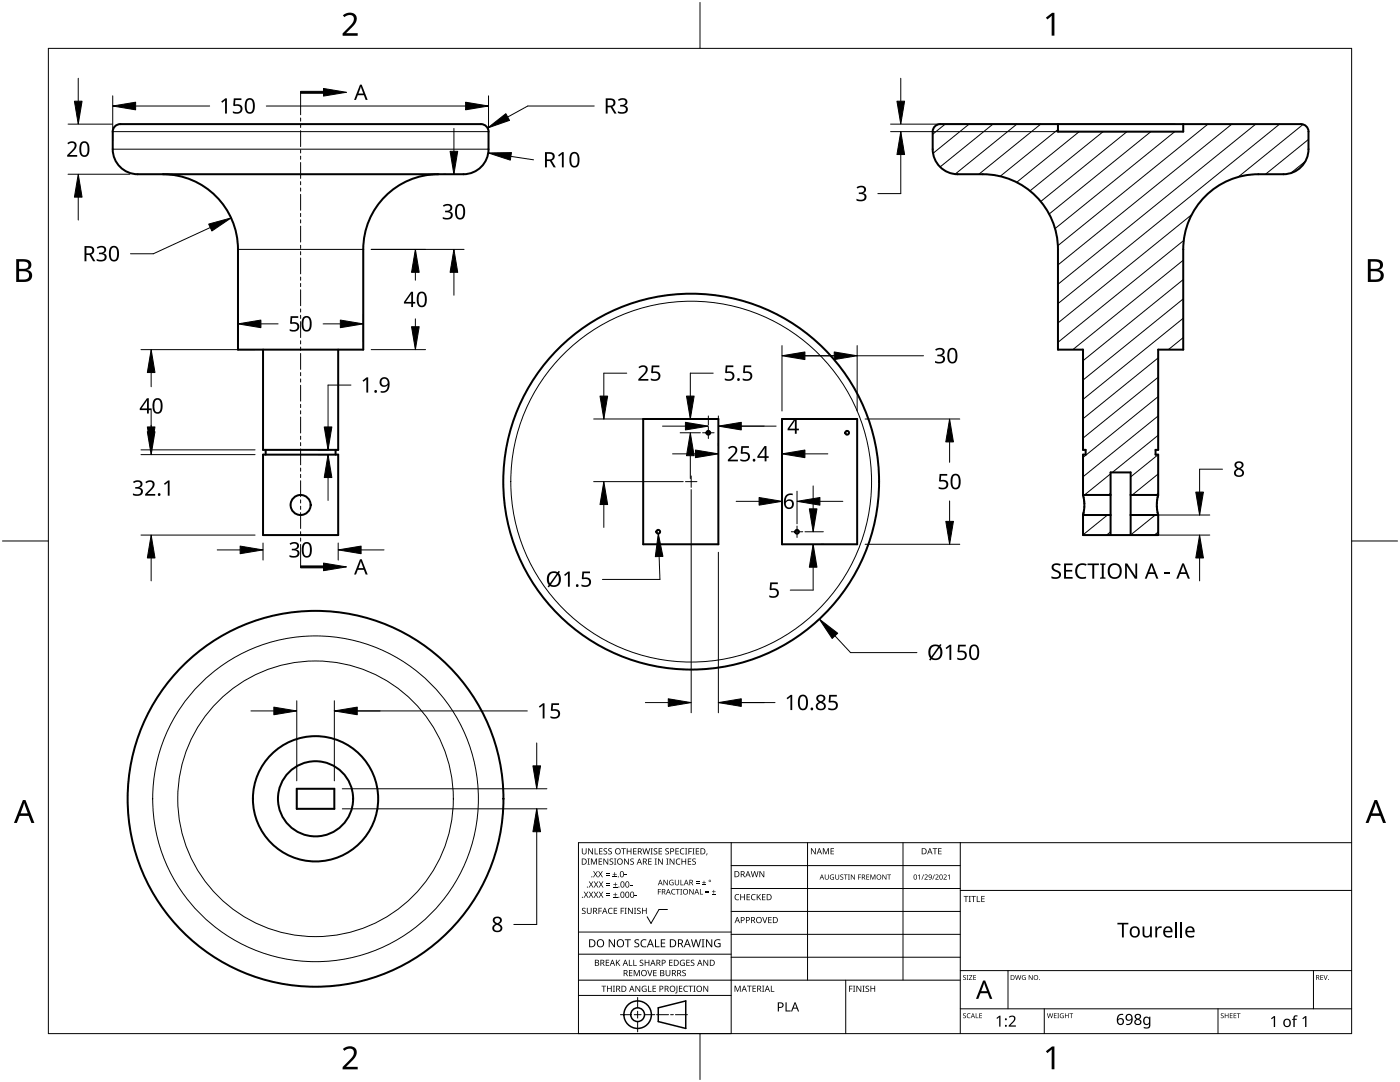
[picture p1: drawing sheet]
<svg xmlns="http://www.w3.org/2000/svg" width="279mm" height="216mm" viewBox="0 0 279 216" stroke-linecap="round" stroke-linejoin="round" font-family="sans-serif">
<g fill="none" stroke="#000" stroke-width=".4">
<path d="M23.1 25.1a7.4 7.4 0 0 1 3.5-.3h66.8a7.4 7.4 0 0 1 3.5 .3l.5 .7a14.6 14.6 0 0 1-.2 5.7 5.4 5.4 0 0 1-5.9 3.3h-61.1a14.7 14.7 0 0 1-4.5-.3 5 5 0 0 1-3.2-4.7v-3.5l.1-.5zM32.5 34.8a15 15 0 0 1 15 15v20h25v-20a15 15 0 0 1 15-15M211.1 24.8v1.5h25v-1.5M52.5 69.8v20h15v-20M52.5 90.7h15v16.1h-15zM53 89.8v.9M67 89.8v.9M128.4 83.6h15v25h-15zM156.1 83.6h15v25h-15zM216.1 98.8h.1M216.1 98.8v-8.1h.6v-.9h-.6v-20h-5v-20a15 15 0 0 0-15-15h-5a5 5 0 0 1-5-5v-3.5a1.5 1.5 0 0 1 1.5-1.5h72a1.5 1.5 0 0 1 1.5 1.5v3.5a5 5 0 0 1-5 5 25.2 25.2 0 0 0-9.4 .6 15 15 0 0 0-10.6 14.4v20h-5v20h-.5v.9h.5v8.1M216.1 98.8h5.5"/>
<path d="M216.1 98.8l.1 .1a7.5 7.5 0 0 1-.1 3.9M225.6 98.8h5.5M231.1 98.8l-.1 .6a7.4 7.4 0 0 0 .1 3.4M231.1 98.8h.1M216.1 102.8v4h15v-4M216.1 102.8h5.5M216.1 102.8h.1M221.6 106.8v-12.5h4v12.5M225.6 102.8h5.5M231.1 102.8h.1M59.2 157.4h7.5v4h-7.5z"/>
<circle cx="137.9" cy="96.1" r="37.5"/>
<circle cx="141.4" cy="86.4" r=".38"/>
<circle cx="169.1" cy="86.4" r=".38"/>
<circle cx="60" cy="100.8" r="2"/>
<circle cx="131.4" cy="106.1" r=".38"/>
<circle cx="159.1" cy="106.1" r=".38"/>
<circle cx="63" cy="159.4" r="37.5"/>
<circle cx="63" cy="159.4" r="7.5"/>
<circle cx="63" cy="159.4" r="12.5"/>
</g>
<g fill="none" stroke="#000" stroke-width=".2">
<path d="M22.5 29.8h75M22.5 26.3h75M47.5 49.8h25"/>
<circle cx="137.9" cy="96.1" r="36"/>
<circle cx="63" cy="159.4" r="27.5"/>
<circle cx="63" cy="159.4" r="32.5"/>
</g>
<g fill="none" stroke="#000" stroke-width=".2">
<path d="M188.6 24.8l-2.5 2M193.4 24.8l-7.2 5.8M198.2 24.8l-10.6 8.5M202.9 24.8l-12.3 9.9M207.7 24.8l-12.3 10M211.1 25.8l-11.5 9.4M215.4 26.3l-12.5 10.1M220.2 26.3l-14.6 11.8M224.9 26.3l-17.2 13.9M229.7 26.3l-20.3 16.4M234.5 26.3l-23.9 19.3M236.3 24.8l-.2 .1"/>
<path d="M241.1 24.8l-30 24.2M245.8 24.8l-34.7 28.1M250.6 24.8l-39.5 31.9M255.4 24.8l-44.3 35.8M260.1 24.8l-13 10.5M260.5 32.2l-2.9 2.3M261.1 27.8l-8.5 7M236.1 51.9l-22 17.9M236.1 55.8l-20 16.2M236.1 59.6l-20 16.2M236.2 48l-25.1 20.3M237.8 42.8l-26.7 21.6"/>
<path d="M231.1 71.4l-15 12.2M231.1 75.3l-15 12.1M231.1 79.1l-15 12.2M236.1 63.5l-20 16.2M236.1 67.4l-2.9 2.4M221.6 98.4l-.4 .4M221.6 94.5l-5.2 4.3M231.1 90.7l-5.5 4.5M231.1 98.4l-.4 .4M231.1 83l-15 12.1M231.1 86.9l-9.1 7.4M231.1 94.6l-5.1 4.2"/>
<path d="M216.3 102.8l-.2 .1M221 102.8l-4.9 3.9M221.6 106.1l-.7 .7M225.8 102.8l-.2 .1M230.6 102.8l-5 3.9M231.1 106.2l-.7 .6"/>
</g>
<path d="M9.7 9.7h260v196.5h-260z" fill="none" stroke="#000" stroke-width=".2"/>
<path d="M139.7 .5v9.2M.5 108h9.2M269.7 108h9.2M139.7 206.2v9.2" fill="none" stroke="#000" stroke-width=".2"/>
<g fill="#000">
<path d="M68.4 3.1a1.64 1.64 0 0 1 2.8 .4 2.52 2.52 0 0 1-1.2 2.2l-.9 .9h2.3v.5h-3v-.4l1.2-1.2a1.95 1.95 0 0 0 .9-2.2 1.23 1.23 0 0 0-1.8 .1zM208.7 3.5l1.3-.9h.4v4.5h-.5v-4l-.9 .8zM68.4 209.3a1.64 1.64 0 0 1 2.8 .4 2.52 2.52 0 0 1-1.2 2.2l-.9 1h2.3v.5h-3v-.5l1.2-1.2a1.95 1.95 0 0 0 .9-2.1 1.23 1.23 0 0 0-1.8 .1zM208.7 209.8l1.3-1h.4v4.6h-.5v-4l-.9 .7z"/>
<path d="M3.2 51.7h1.3a1.28 1.28 0 0 1 1.7 1.3 1.04 1.04 0 0 1-.8 .9 1.23 1.23 0 0 1 1 1.5 1.23 1.23 0 0 1-1.6 .9h-1.6zM3.8 54.1v1.7h.9a.86 .86 0 0 0 1.1-.9 .86 .86 0 0 0-1.1-.8zM3.8 52.2v1.4h.8a.78 .78 0 0 0 1.1-.7 .78 .78 0 0 0-1.1-.7z"/>
<path d="M273 51.7h1.3a1.28 1.28 0 0 1 1.7 1.3 1.04 1.04 0 0 1-.9 .9 1.23 1.23 0 0 1 1 1.5 1.23 1.23 0 0 1-1.5 .9h-1.6zM273.6 54.1v1.7h.9a.86 .86 0 0 0 1.1-.9 .86 .86 0 0 0-1.2-.8zM273.6 52.2v1.4h.8a.78 .78 0 0 0 1-.7 .78 .78 0 0 0-1.1-.7z"/>
<path d="M4.6 159.6h.5l1.8 4.6h-.6l-.6-1.4h-1.8l-.5 1.4h-.6zM4.8 160.2l-.7 2.1h1.4z"/>
<path d="M274.3 159.6h.5l1.8 4.6h-.6l-.5-1.4h-1.8l-.6 1.4h-.6zM274.6 160.2l-.7 2.1h1.4z"/>
</g>
<g fill="none" stroke="#000" stroke-width=".2">
<path d="M145.9 168.1v38.1h-30.5v-38.1h154.3M145.9 172.7h45.7M145.9 177.3h45.7M161.2 168.1v27.5M180.2 168.1v27.5M191.6 168.1v38.1M191.6 177.7h78.1M115.4 198.6h30.5M115.4 195.6h76.2M115.4 190.4h30.5M115.4 186h30.5M127.3 199v2.1"/>
<path d="M133.2 181.5h-1.7l-1.6 2.8-.7-1.4M145.9 181.9h45.7M145.9 186.4h45.7M145.9 191h45.7M168.8 195.6v10.6M191.6 193.7h78.1M201.2 193.7v7.6M262.1 193.7v7.6M123.8 202.5h2.1M126.6 202.5h1.3M127.3 201.8v1.4M127.3 203.8v2.1"/>
<path d="M128.6 202.5h2.1M131 202.5h2.4M133.8 202.5h.6M134.8 202.5h2.4M191.6 201.3h78.1M208.4 201.3v4.9M243.1 201.3v4.9"/>
</g>
<g fill="#000">
<path d="M116.1 169.3h.2v.8a.32 .32 0 0 0 .3 .3 .32 .32 0 0 0 .3-.3v-.8h.2v.8a.47 .47 0 0 1-.5 .4 .47 .47 0 0 1-.5-.5zM116.5 177.9h.2l.3 .5 .3-.5h.1l-.4 .6 .4 .6h-.1l-.3-.5-.4 .5h-.1l.4-.6zM117.3 171.3h.4l-.1 .1v1l.1 .1h-.4l.1-.1v-1zM117.4 169.3h.2l.6 1v-1h.1v1.2h-.1l-.7-1v1h-.1zM117.5 177.9h.2l.3 .5 .3-.5h.1l-.4 .6 .4 .6h-.1l-.4-.5-.3 .5h-.1l.4-.6zM117.5 175.9h.2l.3 .5 .3-.5h.1l-.4 .6 .5 .6h-.2l-.3-.5-.4 .5h-.1l.4-.6zM117.9 171.3h.3l.3 1 .4-1h.2v1.2h-.1v-1l-.4 1h-.1l-.4-1v1h-.2zM118.7 169.3h.1v1h.6v.2h-.7zM118.4 173.8h.1l.3 .5 .3-.5h.2l-.4 .6 .4 .7h-.1l-.4-.6-.3 .6h-.1l.4-.7zM118.5 177.9h.2l.2 .5 .3-.5h.2l-.4 .6 .4 .6h-.1l-.4-.5-.3 .5h-.1l.4-.6zM118.5 175.9h.2l.3 .5 .3-.5h.1l-.4 .6 .4 .6h-.1l-.3-.5-.4 .5h-.1l.4-.6zM119.5 171.3h.7v.1h-.6v.4h.5v.2h-.5v.4h.6v.1h-.7z"/>
<path d="M119.6 169.3h.6v.1h-.5v.4h.5v.1h-.5v.4h.5v.2h-.6zM119.4 173.8h.1l.3 .5 .3-.5h.2l-.4 .6 .4 .7h-.1l-.4-.6-.3 .6h-.2l.5-.7zM119.5 177.9h.1l.3 .5 .3-.5h.2l-.4 .6 .4 .6h-.1l-.4-.5-.3 .5h-.1l.4-.6zM119.5 175.9h.2l.3 .5 .3-.5h.1l-.4 .6 .4 .6h-.1l-.4-.5-.3 .5h-.1l.4-.6zM120.9 174.6h.8v.1h-.8zM120.9 174.2h.8v.1h-.8zM121 178.7h.8v.1h-.8zM121 178.3h.8v.1h-.8zM121 176.6h.8v.1h-.8zM121 176.3h.8v.1h-.8zM120.5 169.4l.4-.1h.3l-.1 .1a.25 .25 0 0 0-.4-.1 .25 .25 0 0 0 0 .4 .4 .4 0 0 1 .5 .3 .4 .4 0 0 1-.3 .5 .4 .4 0 0 1-.5-.2h.2a.27 .27 0 0 0 .4-.1 .27 .27 0 0 0-.3-.3l-.2-.2zM120.4 171.3h.2l.6 1v-1h.2v1.2h-.2l-.6-1v1h-.2z"/>
<path d="M121.4 169.4l.5-.1h.2v.1a.25 .25 0 0 0-.4-.1 .25 .25 0 0 0 0 .4 .4 .4 0 0 1 .4 .3 .4 .4 0 0 1-.2 .5 .4 .4 0 0 1-.5-.2h.1a.27 .27 0 0 0 .5-.1 .27 .27 0 0 0-.4-.3l-.2-.2zM122.3 174.9h.8v.2h-.8zM122.4 179h.8v.1h-.8zM122.4 177h.8v.1h-.8zM121.7 171.4l.4-.1 .3 .1-.1 .1a.25 .25 0 0 0-.4-.1 .25 .25 0 0 0 0 .4 .4 .4 0 0 1 .5 .3 .4 .4 0 0 1-.3 .5 .4 .4 0 0 1-.5-.3l.2 .1a.27 .27 0 0 0 .4-.2 .27 .27 0 0 0-.3-.3l-.2-.2zM122.6 174h.1v.4h.4v.1h-.4v.4h-.1v-.4h-.3v-.1h.3zM122.7 178.1h.1v.4h.4v.1h-.4v.3h-.1v-.3h-.3v-.1h.3zM122.7 176.1h.2v.3h.3v.2h-.3v.3h-.2v-.3h-.3v-.2h.3zM122.5 171.3h.5l-.2 .1v1l.2 .1h-.5l.2-.1v-1zM124 169.3h.9v.1h-.4v1.1h-.1v-1.1h-.4zM124.7 174.5h.4v.2h-.4zM124.6 171.3h.1l.7 1v-1h.1v1.2h-.2l-.6-1v1h-.1z"/>
<path d="M125.7 176.6h.5v.1h-.5zM125.1 169.3h.1v.5h.7v-.5h.1v1.2h-.1v-.6h-.7v.6h-.1zM125.8 171.4l.5-.1 .2 .1v.1a.25 .25 0 0 0-.4-.1 .25 .25 0 0 0 0 .4 .4 .4 0 0 1 .4 .3 .4 .4 0 0 1-.2 .5 .4 .4 0 0 1-.5-.3l.1 .1a.27 .27 0 0 0 .5-.2 .27 .27 0 0 0-.4-.3l-.2-.2zM126.7 178.6h.4v.2h-.4zM126.4 169.3h.6v.1h-.5v.4h.5v.1h-.5v.4h.5v.2h-.6zM128.2 169.3h.2l.2 1 .3-1h.2l.2 1 .3-1h.1l-.3 1.2h-.1l-.3-1.1-.3 1.1h-.2zM129.4 171.3h.6v.1h-.5v.4h.5v.2h-.5v.4h.5v.1h-.6zM129.8 169.3h.5l-.2 .1v1l.2 .1h-.5l.2-.1v-1zM130.7 171.3h.4l-.1 .1v1l.1 .1h-.4l.1-.1v-1zM130.5 169.4l.4-.1h.3l-.1 .1a.25 .25 0 0 0-.4-.1 .25 .25 0 0 0 0 .4 .4 .4 0 0 1 .5 .3 .4 .4 0 0 1-.3 .5 .4 .4 0 0 1-.5-.2h.2a.27 .27 0 0 0 .4-.1 .27 .27 0 0 0-.3-.3l-.2-.2zM131.3 177.4h.6v.1h-.5v.4h.5v.1h-.5v.5h-.1zM131.4 169.3h.7v.1h-.5v.4h.5v.1h-.5v.4h.5v.2h-.7z"/>
<path d="M131.3 171.3h.2l.7 1-.1-1h.2v1.2h-.2l-.6-1v1h-.2zM132.4 175.6h.2l.6 .9v-.9h.1v1h-.2l-.6-.9v.9h-.1zM133 171.3h.4l-.1 .1v1l.1 .1h-.4l.1-.1v-1zM132.8 169.4l.4-.1h.3l-.1 .1a.25 .25 0 0 0-.3-.1 .25 .25 0 0 0 0 .4 .4 .4 0 0 1 .4 .3 .4 .4 0 0 1-.3 .5 .4 .4 0 0 1-.4-.2h.1a.27 .27 0 0 0 .5-.1 .27 .27 0 0 0-.4-.3l-.2-.2zM133.7 175.7l.5-.2 .2 .1v.1a.45 .45 0 0 0-.7 .4 .45 .45 0 0 0 .6 .4v-.3h-.2v-.1h.3v.5a.6 .6 0 0 1-.8-.1 .6 .6 0 0 1 .1-.8zM134.1 177.5l.4-.1h.3l-.1 .2a.44 .44 0 0 0-.6 .4 .44 .44 0 0 0 .6 .3 .52 .52 0 0 1-.7 0 .52 .52 0 0 1 .1-.8zM133.6 171.3h.2l.7 1v-1h.1v1.2h-.2l-.6-1v1h-.2zM134.9 177.4h.8v.1h-.4v1h-.1v-1h-.3zM135 171.5l.5-.2 .3 .1-.1 .1a.49 .49 0 0 0-.7 .4 .49 .49 0 0 0 .7 .5 .52 .52 0 0 1-.6 0 .52 .52 0 0 1-.2-.6zM134.8 169.3h.7v.1h-.6v.4h.5v.1h-.5v.4h.6v.2h-.7zM134.7 175.6h.1v.7a.28 .28 0 0 0 .3 .2 .28 .28 0 0 0 .3-.2v-.7h.1v.7a.42 .42 0 0 1-.4 .4 .42 .42 0 0 1-.4-.4zM135.8 175.6h.1v.9h.5v.1h-.6z"/>
<path d="M135.8 177.4h.3l-.1 .1v.9l.1 .1h-.3l.1-.1v-.9zM135.8 169.4l.5-.2 .3 .1-.1 .1a.49 .49 0 0 0-.7 .5 .49 .49 0 0 0 .8 .4 .52 .52 0 0 1-.7 .1 .52 .52 0 0 1-.2-.6zM136 171.3h.2v.5h.6v-.5h.1v1.2h-.1v-.5h-.6v.5h-.2zM136.7 169.3h.5l-.2 .1v1l.2 .1h-.5l.2-.1v-1zM137.4 169.3h.7v.1h-.6v.4h.5v.2h-.5v.5h-.1zM137.3 171.3h.6v.1h-.5v.4h.5v.2h-.5v.4h.5v.1h-.6zM137.6 177.4h.1l.6 .9v-.9h.1v1.1h-.1l-.6-.9v.9h-.1zM138.2 169.3h.4l-.1 .1v1l.1 .1h-.4l.1-.1v-1zM138.9 176.2h.7v.1h-.7zM138.9 175.9h.7v.1h-.7zM138.2 171.4l.4-.1 .3 .1-.1 .1a.25 .25 0 0 0-.4-.1 .25 .25 0 0 0 0 .4 .4 .4 0 0 1 .5 .3 .4 .4 0 0 1-.3 .5 .4 .4 0 0 1-.5-.3l.2 .1a.27 .27 0 0 0 .4-.2 .27 .27 0 0 0-.3-.3l-.2-.2zM138.9 169.3h.6v.1h-.5v.4h.5v.1h-.5v.4h.5v.2h-.6z"/>
<path d="M139.7 177.4h.1v1h.5v.1h-.6zM140.1 176.5h.8v.1h-.8zM140.4 175.7h.2v.3h.3v.2h-.3v.3h-.2v-.3h-.3v-.2h.3zM140.8 178h.7v.2h-.7zM140.8 177.7h.7v.1h-.7zM141 170.3h.2l-.3 .4zM142.1 178.4h.7v.1h-.7zM142.4 177.6h.1v.3h.3v.1h-.3v.3h-.1v-.3h-.3v-.1h.3zM146.8 178.6l.4-.2 .3 .1v.1a.49 .49 0 0 0-.7 .4 .49 .49 0 0 0 .7 .5 .52 .52 0 0 1-.7 0 .52 .52 0 0 1-.2-.6zM147.7 178.4h.2v.5h.6v-.5h.2v1.2h-.2v-.5h-.6v.5h-.2zM149 178.4h.7v.1h-.5v.4h.4v.2h-.4v.4h.5v.1h-.7zM150 178.6l.5-.2 .3 .1-.1 .1a.49 .49 0 0 0-.7 .4 .49 .49 0 0 0 .8 .5 .52 .52 0 0 1-.7 0 .52 .52 0 0 1-.2-.6z"/>
<path d="M149.8 173.8h.2l.2 1.1 .3-1.1h.2l.3 1.1 .2-1.1h.2l-.3 1.2h-.2l-.3-1-.3 1h-.1zM151 178.4h.2v.6l.5-.6h.2l-.5 .5 .5 .7h-.2l-.4-.6-.1 .6h-.2zM151.6 173.8h.1l.7 1v-1h.1v1.2h-.2l-.6-1v1h-.1zM152.1 178.4h.7v.1h-.6v.4h.5v.2h-.5v.4h.6v.1h-.7zM161.8 169.3h.2l.7 1v-1h.1v1.2h-.2l-.6-1v1h-.2zM164.2 169.3h.2l.4 .9 .4-.9h.2v1.2h-.1v-1.1l-.4 1.1h-.1l-.4-1.1v1.1h-.2zM164.6 174.5h.1v.7a.26 .26 0 0 0 .3 .2 .26 .26 0 0 0 .3-.2v-.7h.1v.7a.39 .39 0 0 1-.4 .3 .39 .39 0 0 1-.4-.3zM165.7 174.6l.5-.1h.2v.2a.42 .42 0 0 0-.7 .3 .42 .42 0 0 0 .6 .4v-.3h-.2v-.1h.4v.5a.56 .56 0 0 1-.8-.1 .56 .56 0 0 1 0-.8zM165.8 169.3h.6v.1h-.5v.4h.5v.1h-.5v.4h.5v.2h-.6zM166.7 174.5h.1v.7a.26 .26 0 0 0 .3 .2 .26 .26 0 0 0 .2-.2v-.7h.2v.7a.39 .39 0 0 1-.4 .3 .39 .39 0 0 1-.4-.3zM167.7 174.6l.4-.1h.2v.1a.24 .24 0 0 0-.4 0 .24 .24 0 0 0-.1 .3 .24 .24 0 0 0 .3 .1 .33 .33 0 0 1 .1 .5 .33 .33 0 0 1-.5 0v-.1a.26 .26 0 0 0 .4 0 .26 .26 0 0 0 .1-.3 .26 .26 0 0 0-.4-.1zM168.4 174.5h.8v.1h-.4v.9h-.1v-.9h-.3z"/>
<path d="M169.2 174.5h.4l-.1 .1v.8l.1 .1h-.4l.2-.1v-.8zM169.8 174.5h.2l.5 .8v-.8h.1v1h-.1l-.6-.8v.8h-.1zM171.3 174.5h.5v.1h-.4v.4h.4v.1h-.4v.4h-.1zM172.9 174.5h.6v.1h-.5v.3h.4v.1h-.4v.4h.5v.1h-.6zM173.7 174.5h.2l.3 .8 .3-.8h.2v1h-.1v-.9l-.5 .9-.3-.9v.9h-.1zM176.1 174.5h.1l.6 .8v-.8h.1v1h-.1l-.6-.8v.8h-.1zM177.1 174.5h.7v.1h-.3v.9h-.1v-.9h-.3zM183.2 174.7l.4-.2v1h-.1v-.9l-.2 .2zM184.3 174.5h.1l-.4 1h-.1zM184.5 174.6a.37 .37 0 0 1 .6 0 .37 .37 0 0 1-.2 .6l-.3 .2h.6v.1h-.7l.3-.4a.27 .27 0 0 0 .2-.3 .27 .27 0 0 0-.3-.2zM186.4 174.5h.2l-.4 1h-.1zM186.1 169.3h.9v.1h-.3v1.1h-.2v-1.1h-.4z"/>
<path d="M186.7 174.6a.37 .37 0 0 1 .6 0 .37 .37 0 0 1-.3 .6l-.2 .2h.5v.1h-.6l.2-.4a.27 .27 0 0 0 .3-.3 .27 .27 0 0 0-.4-.2zM187.2 169.3h.7v.1h-.5v.4h.5v.1h-.5v.4h.5v.2h-.7zM188.3 174.6a.37 .37 0 0 1 .6 0 .37 .37 0 0 1-.2 .6l-.3 .2h.6v.1h-.7l.3-.4a.27 .27 0 0 0 .2-.3 .27 .27 0 0 0-.3-.2zM189.2 174.7l.3-.2v1h-.1v-.9l-.2 .2zM192.3 178.8h.9v.1h-.3v1.1h-.2v-1.1h-.4zM193.3 178.8h.5l-.2 .1v1l.2 .1h-.5l.2-.1v-1zM193.8 178.8h1v.1h-.4v1.1h-.2v-1.1h-.4zM194.9 178.8h.2v1.1h.5v.1h-.7zM195.8 178.8h.7v.1h-.5v.4h.5v.1h-.5v.5h.5v.1h-.7zM116.2 181.3l.4-.2 .3 .1-.1 .1a.25 .25 0 0 0-.4-.1 .25 .25 0 0 0 0 .4 .4 .4 0 0 1 .5 .3 .4 .4 0 0 1-.3 .5 .4 .4 0 0 1-.5-.2h.2a.27 .27 0 0 0 .4-.1 .27 .27 0 0 0-.3-.3l-.2-.2zM117.1 181.1h.2v.8a.32 .32 0 0 0 .3 .3 .32 .32 0 0 0 .3-.3v-.8h.2v.8a.47 .47 0 0 1-.5 .5 .47 .47 0 0 1-.5-.5zM119.4 181.1h.7v.2h-.5v.4h.5v.1h-.5v.6h-.2z"/>
<path d="M120 196.7h1v.1h-.4v1.1h-.2v-1.1h-.4zM120.9 191.5h.7v.1h-.6v.4h.5v.2h-.5v.4h.6v.1h-.7zM121.5 181.3l.4-.2 .4 .1-.1 .1a.49 .49 0 0 0-.7 .5 .49 .49 0 0 0 .7 .4 .52 .52 0 0 1-.6 .1 .52 .52 0 0 1-.3-.6zM121.1 196.7h.2v.5h.6v-.5h.2v1.2h-.2v-.6h-.6v.6h-.2zM121.5 187.4h.2l.9 1.3v-1.3h.1v1.6h-.2l-.8-1.3v1.3h-.2zM122.3 196.7h.4l-.1 .1v1l.1 .1h-.4l.2-.1v-1zM122.5 181.1h.7v.2h-.6v.4h.5v.1h-.5v.4h.6v.2h-.7zM122.9 191.5h.2v.6l.5-.6h.2l-.5 .5 .5 .7h-.2l-.4-.6-.1 .6h-.2zM123.9 181.1h.6v.2h-.5v.4h.5v.1h-.5v.6h-.1zM124.7 181.1h.4l-.2 .2v.9l.2 .2h-.4l.1-.2v-.9zM124.7 187.4h1.2v.2h-.5v1.4h-.2v-1.4h-.5zM125.5 191.5h.2v1.1h.5v.1h-.7z"/>
<path d="M125.5 193.6h.7v.1h-.5v.4h.5v.1h-.5v.4h.5v.2h-.7zM125.3 181.1h.2l.7 1.1-.1-1.1h.2v1.3h-.2l-.6-1v1h-.2zM126.4 191.5h.1v1.1h.6v.1h-.7zM126.5 181.1h.5l-.2 .2v.9l.2 .2h-.5l.2-.2v-.9zM126.5 193.6h.2l.4 1 .4-1h.2v1.2h-.2v-1.1l-.4 1.1h-.1l-.4-1.1v1.1h-.1zM126.7 187.6l.3-.2 .6 .1-.2 .1a.33 .33 0 0 0-.6 .2 .33 .33 0 0 0 .4 .4 .47 .47 0 0 1 .4 .6 .47 .47 0 0 1-.7 .2h-.3v-.2h.2a.35 .35 0 0 0 .6-.2 .35 .35 0 0 0-.5-.4l-.3-.2zM126.8 196.7h.2l.6 1v-1h.2v1.2h-.2l-.7-1 .1 1h-.2zM127.2 181.3l.4-.2 .3 .1-.1 .1a.25 .25 0 0 0-.4-.1 .25 .25 0 0 0 0 .4 .4 .4 0 0 1 .5 .3 .4 .4 0 0 1-.3 .5 .4 .4 0 0 1-.5-.2h.2a.27 .27 0 0 0 .4-.1 .27 .27 0 0 0-.3-.3l-.2-.2zM127.7 191.6l.4-.1 .3 .1-.1 .1a.25 .25 0 0 0-.3-.1 .25 .25 0 0 0 0 .4 .4 .4 0 0 1 .4 .3 .4 .4 0 0 1-.3 .5 .4 .4 0 0 1-.4-.3l.1 .1a.27 .27 0 0 0 .5-.2 .27 .27 0 0 0-.4-.3l-.2-.2zM128 187.6l.6-.2 .4 .1-.1 .2a.63 .63 0 0 0-.9 .5 .63 .63 0 0 0 1 .6v.2a.83 .83 0 0 1-1.1-.3 .83 .83 0 0 1 .1-1.1zM128.2 196.8l.6-.1 .2 .1v.1a.5 .5 0 0 0-.8 .4 .5 .5 0 0 0 .7 .5v-.4h-.3v-.1h.4v.6a.66 .66 0 0 1-.8-.2 .66 .66 0 0 1 0-.9zM128.1 181.1h.2v.6h.6v-.6h.2v1.3h-.2v-.6h-.6v.6h-.2z"/>
<path d="M129.2 193.6h.1l.4 1 .3-1h.2l-.4 1.2h-.2zM129.3 196.7h.2v1.1h.5v.1h-.7zM128.7 191.5h.1v.5h.6v-.5h.2v1.2h-.2v-.5h-.6v.5h-.1zM130.7 187.4h.2v1.4h.7v.2h-.9zM130.2 196.7h.7v.1h-.5v.4h.5v.1h-.5v.5h.5v.1h-.7zM130.4 193.6h.6v.1h-.5v.4h.5v.1h-.5v.4h.5v.2h-.6zM131.9 187.4h.9v.2h-.7v.5h.6v.2h-.6v.5h.7v.2h-.9zM132.8 193.6h.2v.7a.32 .32 0 0 0 .3 .4 .32 .32 0 0 0 .3-.4v-.7h.2v.7a.47 .47 0 0 1-.5 .5 .47 .47 0 0 1-.5-.5zM133.5 191.5h.7v.1h-.5v.4h.5v.2h-.5v.4h.5v.1h-.7zM135 196.7h.2v1.3l-.1 .2h-.3l-.1-.1 .3-.2zM135.5 196.7h.7v.1h-.5v.4h.4v.1h-.4v.5h.5v.1h-.7zM135.8 191.7l.5-.2 .4 .1-.1 .1a.5 .5 0 0 0-.8 .4 .5 .5 0 0 0 .7 .5v-.4h-.2v-.1h.4v.6a.66 .66 0 0 1-.9-.1 .66 .66 0 0 1 0-.9z"/>
<path d="M136.2 193.7l.4-.2 .3 .1-.1 .1a.25 .25 0 0 0-.4-.1 .25 .25 0 0 0 0 .4 .4 .4 0 0 1 .5 .3 .4 .4 0 0 1-.3 .5 .4 .4 0 0 1-.5-.2h.2a.27 .27 0 0 0 .5-.1 .27 .27 0 0 0-.4-.3l-.2-.2zM136.5 196.8l.5-.1 .3 .1-.1 .1a.49 .49 0 0 0-.7 .4 .49 .49 0 0 0 .8 .4 .52 .52 0 0 1-.7 .1 .52 .52 0 0 1-.2-.6zM137 191.5h.6v.1h-.5v.4h.5v.2h-.5v.4h.5v.1h-.6zM137.4 196.7h.9v.1h-.4v1.1h-.1v-1.1h-.4zM137.9 191.6l.4-.1 .3 .1-.1 .1a.25 .25 0 0 0-.4-.1 .25 .25 0 0 0 0 .4 .4 .4 0 0 1 .5 .3 .4 .4 0 0 1-.3 .5 .4 .4 0 0 1-.5-.3l.2 .1a.27 .27 0 0 0 .4-.2 .27 .27 0 0 0-.3-.3l-.2-.2zM138.4 196.7h.4l-.1 .1v1l.1 .1h-.4l.1-.1v-1zM137.9 187.4h.2l.3 1.4 .4-1.4h.2l.4 1.4 .3-1.4h.2l-.4 1.6h-.2l-.4-1.3-.4 1.3h-.2zM140 187.4h.6l-.2 .2v1.3l.2 .1h-.6l.2-.1v-1.3zM140.4 196.7h.1l.7 1v-1h.1v1.2h-.1l-.7-1v1h-.1zM140.4 191.5h.2l.6 1v-1h.1v1.2h-.1l-.7-1v1h-.1zM140.9 187.4h.2l.9 1.3v-1.3h.1v1.6h-.2l-.8-1.3v1.3h-.2zM142.7 187.6l.7-.2 .4 .1-.1 .2a.65 .65 0 0 0-1 .5 .65 .65 0 0 0 .9 .6v-.4h-.3v-.2h.5v.7a.86 .86 0 0 1-1.1-.1 .86 .86 0 0 1 0-1.2z"/>
<path d="M146.6 196.7h.2l.4 1 .4-1h.2v1.2h-.1v-1.1l-.4 1.1h-.2l-.4-1.1v1.1h-.1zM149.1 196.7h.9v.1h-.4v1.1h-.1v-1.1h-.4zM150.2 196.7h.7v.1h-.6v.4h.5v.1h-.5v.5h.6v.1h-.7zM152.1 183h.2l.3 1 .4-1h.1l-.4 1.2h-.1zM152.1 196.7h.4l-.1 .1v1l.1 .1h-.4l.1-.1v-1zM153.8 196.7h.2v1.1h.5v.1h-.7zM153.3 183h.7v.1h-.5v.4h.5v.1h-.5v.5h.5v.1h-.7zM169.5 196.7h.6v.1h-.5v.5h.5v.1h-.5v.5h-.1zM170.2 196.7h.5l-.2 .1v1l.2 .1h-.5l.2-.1v-1zM170.9 196.7h.2l.6 1v-1h.2v1.2h-.2l-.6-1v1h-.2zM172.1 196.7h.5l-.2 .1v1l.2 .1h-.5l.2-.1v-1zM172.8 196.8l.4-.1h.2v.2a.25 .25 0 0 0-.4-.1 .25 .25 0 0 0 0 .4 .4 .4 0 0 1 .5 .3 .4 .4 0 0 1-.3 .4 .4 .4 0 0 1-.5-.2l.2 .1a.27 .27 0 0 0 .4-.2 .27 .27 0 0 0-.3-.3l-.3-.2z"/>
<path d="M173.7 196.7h.2v.5h.6v-.5h.2v1.2h-.2v-.6h-.6v.6h-.2zM192.2 194.7l.4-.1h.2l-.1 .1a.24 .24 0 0 0-.3 0 .24 .24 0 0 0-.1 .3 .24 .24 0 0 0 .4 .1 .31 .31 0 0 1 0 .4 .31 .31 0 0 1-.5-.1 .24 .24 0 0 0 .3 .1 .24 .24 0 0 0 .1-.3l-.4-.3zM192.9 194.6h.4l-.1 .1v.7l.1 .1h-.4l.1-.1v-.7zM193.4 194.6h.6l-.5 .8h.6v.1h-.7l.5-.8h-.5zM194.2 194.6h.6v.1h-.4v.3h.4v.1h-.4v.3h.4v.1h-.6zM202.6 194.6h.1l.2 .8 .2-.8h.2l.2 .8 .2-.8h.1l-.2 .9h-.2l-.2-.8-.2 .8h-.2zM204 194.7l.4-.1h.3l-.1 .1a.4 .4 0 0 0-.6 .4 .4 .4 0 0 0 .6 .3v-.3l-.2-.1h.3v.5a.53 .53 0 0 1-.7-.1 .53 .53 0 0 1 0-.7zM205.3 194.6h.1l.6 .8v-.8h.1v.9h-.2l-.5-.8v.8h-.1zM223 184.1h2.2v.4h-.9v2.6h-.4v-2.6h-.9zM228 184.9h.4v1.4a.59 .59 0 0 0 .7 .5 .59 .59 0 0 0 .4-.8v-1.1h.4v2.2h-.3l-.1-.3a.84 .84 0 0 1-.9 .3 .84 .84 0 0 1-.6-.8zM230.6 184.9h.3v.4l.4-.4 .5-.1v.4h-.5l-.3 .3-.1 1.6h-.3zM263.5 194.6h.6v.1h-.5v.3h.4v.1h-.4v.3h.5v.1h-.6z"/>
<path d="M264.1 194.6h.2l.2 .8 .3-.8h.2l-.4 .9h-.1zM156.8 200h.2v1.6h.8v.2h-1zM192.2 202.3l.4-.1h.2l-.1 .1a.24 .24 0 0 0-.3 0 .24 .24 0 0 0-.1 .3 .24 .24 0 0 0 .4 .1 .31 .31 0 0 1 0 .5 .31 .31 0 0 1-.5-.2 .24 .24 0 0 0 .3 .1 .24 .24 0 0 0 .1-.3l-.4-.2zM193.1 202.3l.3-.1h.3l-.1 .1a.39 .39 0 0 0-.5 .4 .39 .39 0 0 0 .5 .3 .46 .46 0 0 1-.6 0 .46 .46 0 0 1 .1-.7zM194.7 202.2h.1v.8h.5v.2h-.6zM195.4 202.2h.6v.1h-.4v.3h.4v.1h-.4v.4h.4v.1h-.6zM198.9 203.1l.5-.4h.3v2.2h-.3v-1.9l-.4 .3zM201.3 202.9a.76 .76 0 0 1 1.2 0 .76 .76 0 0 1-.3 1.1l-.6 .6h1.1v.3h-1.4v-.3l.8-.8a.52 .52 0 0 0 .2-.8 .52 .52 0 0 0-.8 .1zM209 202.2h.1l.2 .8 .2-.8h.1l.3 .8 .2-.8h.1l-.3 1h-.1l-.2-.9-.3 .9h-.1zM210.3 202.2h.6v.1h-.4v.3h.3v.1h-.3v.4h.4v.1h-.6zM211 202.2h.4l-.2 .1v.8l.2 .1h-.4l.1-.1v-.8zM211.6 202.3l.7-.1-.1 .1a.4 .4 0 0 0-.6 .4 .4 .4 0 0 0 .6 .3v-.2l-.2-.2h.3v.5a.53 .53 0 0 1-.7-.1 .53 .53 0 0 1 0-.7z"/>
<path d="M212.5 202.2h.2v.4h.5v-.4h.1v1h-.1v-.5h-.5v.5h-.2zM213.4 202.2h.8v.1h-.3v.9h-.2v-.9h-.3zM243.7 202.3l.3-.1h.2v.1a.24 .24 0 0 0-.3 0 .24 .24 0 0 0-.1 .3 .24 .24 0 0 0 .3 .1 .31 .31 0 0 1 0 .5 .31 .31 0 0 1-.5-.2 .24 .24 0 0 0 .4 .1 .24 .24 0 0 0 0-.3l-.3-.2zM244.4 202.2h.2v.4h.5v-.4h.1v1h-.1v-.5h-.5v.5h-.2zM245.4 202.2h.6v.1h-.4v.3h.4v.1h-.4v.4h.4v.1h-.6zM246.2 202.2h.5v.1h-.4v.3h.4v.1h-.4v.4h.4v.1h-.5zM246.8 202.2h.8v.1h-.3v.9h-.2v-.9h-.3zM253.7 203.2l.6-.5h.2v2.2h-.3v-1.9l-.4 .4zM258.2 202.7l.3-.1h.5l-.1 .3-.4-.1-.1 .2v.3h.4v.2h-.4v1.4h-.3v-1.4h-.3l.3-.2zM259.9 203.2l.6-.5h.2v2.2h-.2v-1.9l-.5 .4z"/>
<path d="M116.1 171.3h.4a.61 .61 0 0 1 .6 .6 .61 .61 0 0 1-.6 .6h-.4zM116.3 171.4v1h.1a.48 .48 0 0 0 .5-.5 .48 .48 0 0 0-.4-.5z"/>
<path d="M122.7 169.9a.61 .61 0 0 1 1.2 0 .61 .61 0 0 1-1.2 0zM122.9 169.9a.45 .45 0 0 0 .9 0 .45 .45 0 0 0-.9 0z"/>
<path d="M123.1 171.9a.61 .61 0 0 1 1.2 0 .61 .61 0 0 1-1.2 0zM123.3 171.9a.45 .45 0 0 0 .9 0 .45 .45 0 0 0-.9 0z"/>
<path d="M123.9 173.9a.5 .5 0 0 1 .6 .1 .5 .5 0 0 1 0 .7 .44 .44 0 0 1-.6 .3 .44 .44 0 0 1-.2-.6zM123.9 174a.48 .48 0 0 0-.1 .6 .48 .48 0 0 0 .5 .3v-.8l-.1-.1z"/>
<path d="M124 178a.5 .5 0 0 1 .6 .1 .5 .5 0 0 1 0 .6 .44 .44 0 0 1-.6 .4 .44 .44 0 0 1-.2-.6zM124.1 178.1a.48 .48 0 0 0-.2 .6 .48 .48 0 0 0 .5 .3v-.8l-.1-.2z"/>
<path d="M124 176a.5 .5 0 0 1 .6 .1 .5 .5 0 0 1 0 .6 .44 .44 0 0 1-.6 .4 .44 .44 0 0 1-.2-.7zM124.1 176.1a.48 .48 0 0 0-.2 .5 .48 .48 0 0 0 .5 .3v-.7l-.1-.2z"/>
<path d="M124.9 178a.5 .5 0 0 1 .7 .1 .5 .5 0 0 1 0 .6 .44 .44 0 0 1-.6 .4 .44 .44 0 0 1-.2-.6zM125 178.1a.48 .48 0 0 0-.1 .6 .48 .48 0 0 0 .4 .3l.1-.8-.2-.2z"/>
<path d="M124.9 176a.5 .5 0 0 1 .7 .1 .5 .5 0 0 1 0 .6 .44 .44 0 0 1-.6 .4 .44 .44 0 0 1-.2-.7zM125 176.1a.48 .48 0 0 0-.1 .5 .48 .48 0 0 0 .5 .3v-.7l-.1-.2z"/>
<path d="M125.9 178a.5 .5 0 0 1 .6 .1 .5 .5 0 0 1 0 .6 .44 .44 0 0 1-.5 .4 .44 .44 0 0 1-.2-.6zM126 178.1a.48 .48 0 0 0-.2 .6 .48 .48 0 0 0 .5 .3l.1-.8-.2-.2z"/>
<path d="M127.3 169.3h.3a.35 .35 0 0 1 .5 .2 .35 .35 0 0 1-.3 .4l.4 .6h-.2l-.3-.5h-.3v.5h-.1zM127.4 169.4v.4h.2a.23 .23 0 0 0 .3-.2 .23 .23 0 0 0-.3-.2z"/>
<path d="M127.5 171.3h.2l.4 1.2h-.1l-.2-.4h-.4l-.2 .4h-.1zM127.6 171.5l-.2 .5h.4z"/>
<path d="M128.3 171.3h.3a.35 .35 0 0 1 .5 .2 .35 .35 0 0 1-.3 .5l.4 .5h-.2l-.3-.5h-.2v.5h-.2zM128.5 171.4v.5h.1a.23 .23 0 0 0 .3-.2 .23 .23 0 0 0-.3-.3z"/>
<path d="M131.7 175.5h.1l.5 1.1h-.2l-.1-.3h-.4l-.2 .3h-.1zM131.8 175.7l-.2 .5h.3z"/>
<path d="M132.1 177.4h.3a.31 .31 0 0 1 .4 .2 .31 .31 0 0 1-.2 .4l.3 .5h-.2l-.3-.5h-.2v.5h-.1zM132.2 177.5v.4h.2a.21 .21 0 0 0 .2-.2 .21 .21 0 0 0-.2-.2z"/>
<path d="M133.3 177.4h.1l.5 1.1h-.2l-.1-.4h-.4l-.2 .4h-.1zM133.4 177.5l-.2 .5h.4z"/>
<path d="M133.8 169.3h.3a.41 .41 0 0 1 .4 .5 .41 .41 0 0 1-.6 .2v.5h-.1zM133.9 169.4v.5a.29 .29 0 0 0 .5-.3 .29 .29 0 0 0-.5-.2z"/>
<path d="M136.9 175.5h.1l.4 1.1h-.1l-.1-.3h-.5l-.1 .3h-.1zM137 175.7l-.2 .5h.3z"/>
<path d="M136.2 177.9a.55 .55 0 0 1 1.1 0 .55 .55 0 0 1-1.1 0zM136.4 177.9a.45 .45 0 0 0 .9 0 .45 .45 0 0 0-.9 0z"/>
<path d="M137.6 175.6h.3a.31 .31 0 0 1 .4 .2 .31 .31 0 0 1-.2 .4l.3 .4h-.2l-.3-.4h-.2v.4h-.1zM137.7 175.7v.4h.2a.21 .21 0 0 0 .2-.2 .21 .21 0 0 0-.2-.2z"/>
<path d="M139 177.4h.1l.4 1.1h-.1l-.1-.4h-.5l-.1 .4h-.1zM139.1 177.5l-.2 .5h.3z"/>
<path d="M139.8 169.3h.4a.61 .61 0 0 1 .6 .6 .61 .61 0 0 1-.7 .6h-.3zM140 169.4v.9h.1a.48 .48 0 0 0 .5-.4 .48 .48 0 0 0-.4-.5z"/>
<path d="M141.4 175.8a.25 .25 0 0 1 .5 0 .25 .25 0 0 1-.5 0zM141.5 175.8a.15 .15 0 0 0 .3 0 .15 .15 0 0 0-.3 0z"/>
<path d="M146.6 173.8h.4a.61 .61 0 0 1 .6 .6 .61 .61 0 0 1-.7 .6h-.3zM146.7 174v.9h.2a.48 .48 0 0 0 .5-.5 .48 .48 0 0 0-.5-.4z"/>
<path d="M147.8 173.8h.4a.35 .35 0 0 1 .4 .3 .35 .35 0 0 1-.2 .4l.3 .5h-.2l-.3-.5h-.2v.5h-.2zM148 174v.4h.2a.23 .23 0 0 0 .3-.2 .23 .23 0 0 0-.3-.2z"/>
<path d="M149.2 173.8h.1l.5 1.2h-.1l-.2-.3h-.5l-.1 .3h-.2zM149.3 174l-.2 .5h.4z"/>
<path d="M153 178.4h.4a.61 .61 0 0 1 .6 .6 .61 .61 0 0 1-.6 .6h-.4zM153.2 178.5v1h.1a.48 .48 0 0 0 .5-.5 .48 .48 0 0 0-.4-.5z"/>
<path d="M163.4 169.2h.2l.5 1.3h-.2l-.2-.4h-.4l-.2 .4h-.1zM163.5 169.4l-.2 .6h.4z"/>
<path d="M164 174.5h.1l.4 1h-.2l-.1-.3h-.4l-.1 .3h-.1zM164 174.6l-.1 .5h.3z"/>
<path d="M172 174.5h.3a.29 .29 0 0 1 .3 .2 .29 .29 0 0 1-.1 .4l.2 .4h-.1l-.3-.4h-.2v.4h-.1zM172.1 174.6v.4h.2a.2 .2 0 0 0 .2-.2 .2 .2 0 0 0-.2-.2z"/>
<path d="M174.9 175a.51 .51 0 0 1 1 0 .51 .51 0 0 1-1 0zM175.1 175a.38 .38 0 0 0 .7 0 .38 .38 0 0 0-.7 0z"/>
<path d="M182.5 174.6l.1-.1a.51 .51 0 0 1 .4 .5 .51 .51 0 0 1-.5 .5l-.2-.4zM182.5 174.6v.1a.39 .39 0 0 0-.1 .4 .39 .39 0 0 0 .4 .3 .4 .4 0 0 0 .1-.5 .4 .4 0 0 0-.4-.3z"/>
<path d="M184 169.3h.3a.61 .61 0 0 1 .6 .6 .61 .61 0 0 1-.6 .6h-.3zM184.1 169.4v.9h.2a.48 .48 0 0 0 .5-.4 .48 .48 0 0 0-.5-.5z"/>
<path d="M185.5 169.2h.1l.5 1.3h-.1l-.2-.4h-.5l-.1 .4h-.2zM185.6 169.4l-.2 .6h.4z"/>
<path d="M185.4 174.6a.49 .49 0 0 1 .6 .3 .49 .49 0 0 1-.3 .6h-.3v-.1h.3l.2-.4a.32 .32 0 0 1-.5 0 .32 .32 0 0 1 0-.4zM185.4 174.8a.25 .25 0 0 0 .5 0 .25 .25 0 0 0-.5 0z"/>
<path d="M187.6 174.6l.1-.1a.51 .51 0 0 1 .5 .5 .51 .51 0 0 1-.5 .5l-.2-.4zM187.7 174.6l-.1 .1a.39 .39 0 0 0 0 .4 .39 .39 0 0 0 .3 .3 .4 .4 0 0 0 .2-.5 .4 .4 0 0 0-.4-.3z"/>
<path d="M118.4 181.1h.3a.35 .35 0 0 1 .4 .3 .35 .35 0 0 1-.2 .4l.3 .6h-.1l-.3-.5h-.3v.5h-.1zM118.5 181.3v.4h.2a.23 .23 0 0 0 .3-.2 .23 .23 0 0 0-.3-.2z"/>
<path d="M118.7 191.5h.4a.31 .31 0 0 1 .4 .2 .31 .31 0 0 1-.2 .4 .33 .33 0 0 1 .3 .4 .33 .33 0 0 1-.4 .2h-.5zM118.9 192.2v.4h.2a.23 .23 0 0 0 .3-.2 .23 .23 0 0 0-.3-.2zM118.9 191.6v.4h.2a.21 .21 0 0 0 .3-.2 .21 .21 0 0 0-.3-.2z"/>
<path d="M117.6 187.4h.5a.79 .79 0 0 1 .7 .8 .79 .79 0 0 1-.8 .8h-.4zM117.8 187.6v1.2h.2a.62 .62 0 0 0 .6-.6 .62 .62 0 0 0-.6-.6z"/>
<path d="M119.8 191.5h.4a.35 .35 0 0 1 .4 .3 .35 .35 0 0 1-.2 .4l.3 .5h-.2l-.3-.5h-.2v.5h-.2zM120 191.6v.5h.2a.23 .23 0 0 0 .3-.2 .23 .23 0 0 0-.3-.3z"/>
<path d="M119.3 187.6a.77 .77 0 0 1 1.1 .1 .77 .77 0 0 1-.2 1.1 .77 .77 0 0 1-1-.2l-.1-.6zM119.5 187.7a.63 .63 0 0 0-.2 .8 .63 .63 0 0 0 .8 .3 .63 .63 0 0 0 .2-.9 .63 .63 0 0 0-.8-.2z"/>
<path d="M120.6 181.1h.2l.4 1.3h-.1l-.2-.4h-.4l-.2 .4h-.1zM120.7 181.3l-.2 .6h.4z"/>
<path d="M122.1 191.5h.2l.5 1.2h-.2l-.1-.3h-.5l-.2 .3h-.1zM122.2 191.7l-.2 .5h.4z"/>
<path d="M123 196.7h.3a.35 .35 0 0 1 .4 .2 .35 .35 0 0 1-.2 .5l.3 .5h-.1l-.3-.5h-.3v.5h-.1zM123.1 196.8v.5h.2a.23 .23 0 0 0 .3-.3 .23 .23 0 0 0-.3-.2z"/>
<path d="M123.3 187.6a.77 .77 0 0 1 1.1 .1 .77 .77 0 0 1-.2 1.1 .77 .77 0 0 1-1.1-.2v-.6zM123.5 187.7a.63 .63 0 0 0-.2 .8 .63 .63 0 0 0 .8 .3 .63 .63 0 0 0 .2-.9 .63 .63 0 0 0-.8-.2z"/>
<path d="M124.5 193.6h.3a.35 .35 0 0 1 .4 .2 .35 .35 0 0 1-.2 .4l.3 .6h-.1l-.3-.5h-.3v.5h-.1zM124.6 193.7v.4h.2a.23 .23 0 0 0 .3-.2 .23 .23 0 0 0-.3-.2z"/>
<path d="M124 196.7h.4a.61 .61 0 0 1 .6 .6 .61 .61 0 0 1-.6 .6h-.4zM124.2 196.8v1h.2a.48 .48 0 0 0 .5-.5 .48 .48 0 0 0-.5-.5z"/>
<path d="M124.7 191.5h.2l.4 1.2h-.1l-.2-.3h-.4l-.2 .3h-.1zM124.8 191.7l-.2 .5h.4z"/>
<path d="M126 196.7h.2l.4 1.2h-.1l-.2-.4h-.4l-.2 .4h-.1zM126.1 196.8l-.2 .6h.4z"/>
<path d="M127.9 194.2a.61 .61 0 0 1 1.2 0 .61 .61 0 0 1-1.2 0zM128.1 194.2a.45 .45 0 0 0 .9 0 .45 .45 0 0 0-.9 0z"/>
<path d="M129.7 187.4h.2l.6 1.6h-.2l-.2-.5h-.6l-.2 .5h-.2zM129.8 187.6l-.3 .7h.5z"/>
<path d="M130.2 191.5h.2l.4 1.2h-.1l-.2-.3h-.4l-.2 .3h-.1zM130.3 191.7l-.2 .5h.4z"/>
<path d="M131 191.5h.3a.35 .35 0 0 1 .5 .3 .35 .35 0 0 1-.3 .4l.4 .5h-.2l-.3-.5h-.2v.5h-.2zM131.2 191.6v.5h.1a.23 .23 0 0 0 .3-.2 .23 .23 0 0 0-.3-.3z"/>
<path d="M131.8 193.6h.3a.31 .31 0 0 1 .4 .1 .31 .31 0 0 1-.2 .4 .33 .33 0 0 1 .3 .4 .33 .33 0 0 1-.4 .3h-.4zM131.9 194.2v.4h.3a.23 .23 0 0 0 .2-.2 .23 .23 0 0 0-.3-.2zM131.9 193.7v.4h.2a.21 .21 0 0 0 .3-.2 .21 .21 0 0 0-.3-.2z"/>
<path d="M131.6 196.7h.3a.41 .41 0 0 1 .5 .5 .41 .41 0 0 1-.6 .2v.5h-.2zM131.8 196.8v.5a.29 .29 0 0 0 .4-.2 .29 .29 0 0 0-.4-.3z"/>
<path d="M132.6 196.7h.4a.35 .35 0 0 1 .4 .2 .35 .35 0 0 1-.2 .5l.3 .5h-.2l-.3-.5h-.2v.5h-.2zM132.8 196.8v.5h.2a.23 .23 0 0 0 .3-.3 .23 .23 0 0 0-.3-.2z"/>
<path d="M132.1 191.5h.3a.41 .41 0 0 1 .4 .5 .41 .41 0 0 1-.6 .3v.4h-.1zM132.2 191.6v.5a.29 .29 0 0 0 .5-.2 .29 .29 0 0 0-.5-.3z"/>
<path d="M134.1 193.6h.3a.35 .35 0 0 1 .5 .2 .35 .35 0 0 1-.3 .4l.4 .6h-.2l-.3-.5h-.2v.5h-.2zM134.3 193.7v.4h.1a.23 .23 0 0 0 .3-.2 .23 .23 0 0 0-.3-.2z"/>
<path d="M133.6 197.3a.61 .61 0 0 1 1.2 0 .61 .61 0 0 1-1.2 0zM133.8 197.3a.45 .45 0 0 0 .9 0 .45 .45 0 0 0-.9 0z"/>
<path d="M133.7 187.4h.5a.79 .79 0 0 1 .7 .8 .79 .79 0 0 1-.8 .8h-.4zM133.9 187.6v1.2h.2a.62 .62 0 0 0 .6-.6 .62 .62 0 0 0-.6-.6z"/>
<path d="M135.2 193.6h.3a.35 .35 0 0 1 .4 .2 .35 .35 0 0 1-.2 .4l.3 .6h-.2l-.2-.5h-.3v.5h-.1zM135.3 193.7v.4h.2a.23 .23 0 0 0 .3-.2 .23 .23 0 0 0-.3-.2z"/>
<path d="M134.5 191.5h.4a.61 .61 0 0 1 .6 .6 .61 .61 0 0 1-.7 .6h-.3zM134.6 191.6v1h.2a.48 .48 0 0 0 .5-.5 .48 .48 0 0 0-.5-.5z"/>
<path d="M135.3 187.4h.4a.45 .45 0 0 1 .6 .3 .45 .45 0 0 1-.3 .6l.4 .7h-.2l-.4-.6h-.3v.6h-.2zM135.5 187.6v.6h.2a.3 .3 0 0 0 .4-.3 .3 .3 0 0 0-.4-.3z"/>
<path d="M137.1 187.4h.2l.6 1.6h-.2l-.2-.5h-.7l-.1 .5h-.2zM137.2 187.6l-.3 .7h.5z"/>
<path d="M139.6 191.5h.1l.5 1.2h-.2l-.1-.3h-.5l-.1 .3h-.2zM139.7 191.7l-.2 .5h.4z"/>
<path d="M138.9 197.3a.61 .61 0 0 1 1.2 0 .61 .61 0 0 1-1.2 0zM139.1 197.3a.45 .45 0 0 0 .9 0 .45 .45 0 0 0-.9 0z"/>
<path d="M141.7 191.5h.3a.61 .61 0 0 1 .6 .6 .61 .61 0 0 1-.6 .6h-.3zM141.8 191.6v1h.2a.48 .48 0 0 0 .5-.5 .48 .48 0 0 0-.5-.5z"/>
<path d="M147.1 183h.1l.5 1.2h-.2l-.1-.4h-.5l-.2 .4h-.1zM147.1 183.1l-.2 .6h.4z"/>
<path d="M147.8 183h.4a.41 .41 0 0 1 .4 .5 .41 .41 0 0 1-.6 .2v.5h-.2zM148 183.1v.5a.29 .29 0 0 0 .5-.2 .29 .29 0 0 0-.5-.3z"/>
<path d="M148.5 196.7h.1l.5 1.2h-.2l-.1-.4h-.5l-.2 .4h-.1zM148.5 196.8l-.2 .6h.4z"/>
<path d="M148.9 183h.3a.41 .41 0 0 1 .4 .5 .41 .41 0 0 1-.6 .2v.5h-.1zM149 183.1v.5a.29 .29 0 0 0 .5-.2 .29 .29 0 0 0-.5-.3z"/>
<path d="M149.9 183h.3a.35 .35 0 0 1 .5 .2 .35 .35 0 0 1-.3 .5l.4 .5h-.2l-.3-.5h-.2v.5h-.2zM150.1 183.1v.5h.1a.23 .23 0 0 0 .3-.3 .23 .23 0 0 0-.3-.2z"/>
<path d="M151.1 196.7h.4a.35 .35 0 0 1 .4 .2 .35 .35 0 0 1-.2 .5l.3 .5h-.2l-.3-.5h-.2v.5h-.2zM151.3 196.8v.5h.2a.23 .23 0 0 0 .2-.3 .23 .23 0 0 0-.2-.2z"/>
<path d="M150.8 183.6a.61 .61 0 0 1 1.2 0 .61 .61 0 0 1-1.2 0zM151.1 183.6a.45 .45 0 0 0 .9 0 .45 .45 0 0 0-.9 0z"/>
<path d="M153.1 196.7h.1l.5 1.2h-.2l-.1-.4h-.5l-.2 .4h-.1zM153.1 196.8l-.2 .6h.4z"/>
<path d="M154.3 183h.3a.61 .61 0 0 1 .6 .6 .61 .61 0 0 1-.6 .6h-.3zM154.4 183.1v1h.2a.48 .48 0 0 0 .5-.5 .48 .48 0 0 0-.5-.5z"/>
<path d="M196.2 195.7h.4l1.4 3.6h-.4l-.5-1.1h-1.4l-.5 1.1h-.4zM196.4 196.1l-.6 1.7h1.2z"/>
<path d="M201.7 194.6h.3a.49 .49 0 0 1 .5 .5 .49 .49 0 0 1-.5 .4h-.3zM201.8 194.7v.7h.4l.1-.2v-.3z"/>
<path d="M206.2 195.1a.5 .5 0 0 1 1 0 .5 .5 0 0 1-1 0zM206.4 195.1a.36 .36 0 0 0 .7 0 .36 .36 0 0 0-.7 0z"/>
<path d="M225.7 185.1a1.08 1.08 0 0 1 1.6 .1 1.08 1.08 0 0 1-.2 1.6 1.08 1.08 0 0 1-1.5-.2 1.47 1.47 0 0 1 .1-1.5zM226.1 185.2a.85 .85 0 0 0-.3 1 .85 .85 0 0 0 .9 .5 .82 .82 0 0 0 .4-1 .82 .82 0 0 0-1-.5z"/>
<path d="M232.4 185.1a.94 .94 0 0 1 1.2-.2 .94 .94 0 0 1 .4 1.1h-1.5a.83 .83 0 0 0 .5 .8 .83 .83 0 0 0 .9-.2v.4a1.19 1.19 0 0 1-1.6-.3 1.19 1.19 0 0 1 .1-1.6zM232.7 185.3l-.2 .4h1.1a.54 .54 0 0 0-.3-.5 .54 .54 0 0 0-.6 .1z"/>
<path d="M236.8 185.1a.94 .94 0 0 1 1.2-.2 .94 .94 0 0 1 .4 1.1h-1.5a.83 .83 0 0 0 .5 .8 .83 .83 0 0 0 .9-.2v.4a1.19 1.19 0 0 1-1.6-.3 1.19 1.19 0 0 1 .1-1.6zM237.1 185.3l-.2 .4h1.1a.54 .54 0 0 0-.3-.5 .54 .54 0 0 0-.6 .1z"/>
<path d="M262.7 194.6h.2a.28 .28 0 0 1 .4 .1 .28 .28 0 0 1-.2 .4l.3 .4h-.2l-.2-.4h-.2v.4h-.1zM262.8 194.7v.3h.1a.19 .19 0 0 0 .3-.2 .19 .19 0 0 0-.3-.1z"/>
<path d="M155.2 200h.5a.57 .57 0 0 1 .7 .6 .57 .57 0 0 1-.7 .5h-.2v.7h-.3zM155.5 200.2v.7a.42 .42 0 0 0 .6 0 .42 .42 0 0 0-.1-.6z"/>
<path d="M158.6 200h.2l.7 1.8h-.3l-.2-.5h-.7l-.2 .5h-.2zM158.7 200.2l-.3 .9h.6z"/>
<path d="M194.1 202.2l.5 1-.3-.3h-.3l-.3 .3zM194.2 202.3l-.2 .4h.3z"/>
<path d="M223.2 202.5l.7-.2h.3v.3a.74 .74 0 0 0-1 .8 .69 .69 0 0 1 1 .1 .69 .69 0 0 1-.3 1 .69 .69 0 0 1-.9-.4l-.1-1zM223.1 203.8a.5 .5 0 0 0 1 0 .5 .5 0 0 0-1 0z"/>
<path d="M224.8 202.5a.83 .83 0 0 1 1.1 0 .83 .83 0 0 1 .1 1.1 .96 .96 0 0 1-1.2 .9v-.2h.5l.3-.2 .2-.7a.68 .68 0 0 1-1 .1 .68 .68 0 0 1 0-1zM224.9 203a.48 .48 0 0 0 .9 0 .48 .48 0 0 0-.9 0z"/>
<path d="M226.5 202.5a.62 .62 0 0 1 .9-.2 .62 .62 0 0 1 .2 .9l-.3 .2a.65 .65 0 0 1 .4 .9 .65 .65 0 0 1-.9 .2 .59 .59 0 0 1-.4-.6 .59 .59 0 0 1 .4-.5l-.3-.4zM226.6 203.9a.45 .45 0 0 0 .9 0 .45 .45 0 0 0-.9 0zM226.7 202.9a.37 .37 0 0 0 .7 0 .37 .37 0 0 0-.7 0z"/>
<path d="M228.4 203l.5-.2 .4 .3 .1-.2h.2v1.6a.82 .82 0 0 1-1.3 .6v-.2l.1 .1a.59 .59 0 0 0 .7 0 .59 .59 0 0 0 .2-.7 .71 .71 0 0 1-.9 .1 .71 .71 0 0 1-.3-.9zM228.6 203.2a.6 .6 0 0 0-.2 .8 .6 .6 0 0 0 .8 .2l.1-.4a.49 .49 0 0 0-.1-.6 .49 .49 0 0 0-.6 0z"/>
<path d="M256.3 203.5a.81 .81 0 0 1 1.2 .1 .81 .81 0 0 1-.2 1.1 .81 .81 0 0 1-1.1-.2l-.1-.6zM256.6 203.6a.6 .6 0 0 0-.2 .8 .6 .6 0 0 0 .8 .2l.1-.2a.56 .56 0 0 0 0-.7 .56 .56 0 0 0-.7-.1z"/>
<circle cx="116.2" cy="179.1" r=".11"/>
<circle cx="117.2" cy="177" r=".11"/>
<circle cx="118.1" cy="175" r=".11"/>
<circle cx="123.4" cy="175" r=".11"/>
<circle cx="123.5" cy="179.1" r=".11"/>
<circle cx="123.5" cy="177" r=".11"/>
<circle cx="207.5" cy="195.5" r=".09"/>
<circle cx="265.1" cy="195.5" r=".09"/>
<circle cx="200.8" cy="204.7" r=".2"/>
<circle cx="200.8" cy="203.4" r=".2"/>
</g>
<g fill="none" stroke="#000" stroke-width=".3">
<path d="M131.4 201.1l5.5-1.4v5.5l-5.5-1.4z"/>
<circle cx="127.3" cy="202.5" r="1.37"/>
<circle cx="127.3" cy="202.5" r="2.74"/>
</g>
<path d="M234.7 184v3.1M235.8 184v3.1" fill="none" stroke="#000" stroke-width=".36"/>
<g fill="none" stroke="#000" stroke-width=".2">
<path d="M15.6 15.6v4.6M22.5 19.1v9.1M97.5 19.1v9.1M179.8 15.6v4.6M13.6 34.8h12.3M13.6 24.8h8.8M15.6 39.3v4.6M27.1 21.2h14.7M53.1 21.2h39.8M88.6 34.8h.4M90.6 25.6v4.6M102 31.2l4.5 .7"/>
<path d="M118.6 21.2h-13.3l-4 2.2M177.7 24.8h56.9M177.7 26.3h56.9M179.8 26.3v12.3h-4.6M42 45.4l-11.4 5.2h-4.6M74.1 49.8h18.5M82.9 54.3v1.6M90.6 54.3v4.6M28.1 69.8h22.8M30.2 74.3v2.9M47.5 62.6v5.6M52.1 64.6h3.4"/>
<path d="M64.5 64.6h3.4M70 76.8h-4.5v13M72.5 62.6v5.6M74.1 69.8h10.8M82.9 63.6v1.6M125.1 74.5h-4.6v9.1M142.3 74.5h-4.5v9.1M156.1 69v13M160.6 71h5.9M171.1 69v13M171.1 71h13.2M28.1 90.7h22.8"/>
<path d="M28.1 89.8h22.8M30.2 81.6v4.5M63.4 90.7h2M63.4 89.8h2M65.5 95.3v4.6M118.5 83.6h23.3M118.5 96.1h17.9M132.2 85h4.6M134.2 90.6h4.6M135.7 86.4h4.1M137.8 90.9v4.6M137.9 97.7v44.5"/>
<path d="M141.4 83v1.8M143.4 83v.4M143.4 88.5v.5M143.4 85h11.5M156.1 88.5v.5M156.1 98v.4M159.1 98v6.5M160.6 90.6h4.6M162.3 97v4.5M172.7 83.6h18.8M189.5 88.2v4.1M189.5 100v4"/>
<path d="M244 93.6h-4.6v9.2M28.1 106.8h22.8M30.2 111.3v4.6M43.4 109.7h4.5M52.5 108.4v3.4M67.5 108.4v3.4M72.1 109.7h4.5M120.5 100.7v4.5M131.5 111l.2 4.6h-11.5M143.4 110.2v32M146.9 100h4.6M160.7 106.1h3.6"/>
<path d="M162.3 108.6v9.1h-4.6M163.6 100h4.6M163.9 108.6h.4M172.7 108.6h18.8M227.2 106.8h14.2M227.2 102.8h14.2M239.4 111.3v4.6M59.2 139.8v16M66.7 139.8v16M166.6 126.9l3.1 3.3h13.3M50.1 141.9h4.6M66.7 141.9h38.5"/>
<path d="M68.3 157.4h40.8M107.1 148.2v4.6M128.8 140.2h4.6M143.4 140.2h11.3M68.3 161.4h40.8M107.1 161.4v23.1h-4.6"/>
</g>
<g fill="#000">
<path d="M13.4 28.5a1.01 1.01 0 0 1 1.2-.3 1.01 1.01 0 0 1 .7 1l-.3 .6-1.1 1.1h1.5v.4h-2v-.3l1.1-1.2a.72 .72 0 0 0 .4-.6 .72 .72 0 0 0-.4-.7l-.9 .3zM44.2 20.3l.8-.7h.3v3.1h-.4v-2.7l-.6 .5zM46.7 19.6h1.5v.4h-1.2l-.1 .8a1.02 1.02 0 0 1 1.5 .9 1.02 1.02 0 0 1-1.4 1l-.5-.2v-.3a.88 .88 0 0 0 .9 .2 .88 .88 0 0 0 .6-.8 .85 .85 0 0 0-1.3-.4l-.2-.1zM111.4 31l.8-.6h.3v3h-.4l.1-2.7-.6 .5zM123.3 19.9a1.06 1.06 0 0 1 1.2-.4 1.06 1.06 0 0 1 .7 1l-.2 .4-.4 .2a.82 .82 0 0 1 .7 .9 .82 .82 0 0 1-.9 .7l-1.1-.2v-.3a1.08 1.08 0 0 0 1.6-.3 .62 .62 0 0 0-.8-.6h-.3v-.4a.7 .7 0 0 0 .7 0 .7 .7 0 0 0 .3-.7 .89 .89 0 0 0-1.3 0zM170.9 37.4a1.06 1.06 0 0 1 1.2-.4 1.06 1.06 0 0 1 .7 .9l-.2 .5-.4 .1a.82 .82 0 0 1 .7 .9 .82 .82 0 0 1-.9 .8l-1.1-.2v-.3a1.08 1.08 0 0 0 1.6-.3 .62 .62 0 0 0-.8-.7h-.3v-.3a.7 .7 0 0 0 .8 0 .7 .7 0 0 0 .2-.8 .89 .89 0 0 0-1.3 0zM19.3 49.4a1.06 1.06 0 0 1 1.1-.4 1.06 1.06 0 0 1 .8 1l-.3 .4-.3 .1a.82 .82 0 0 1 .7 .9 .82 .82 0 0 1-.9 .8l-1.1-.2v-.3a1.08 1.08 0 0 0 1.6-.3 .62 .62 0 0 0-.9-.7h-.2v-.3a.7 .7 0 0 0 .7 0 .7 .7 0 0 0 .3-.8 .89 .89 0 0 0-1.3 0zM88.4 41a1.06 1.06 0 0 1 1.1-.3 1.06 1.06 0 0 1 .8 .9l-.3 .4-.4 .2a.82 .82 0 0 1 .8 .9 .82 .82 0 0 1-.9 .7l-1.1-.2v-.3a1.08 1.08 0 0 0 1.6-.3 .62 .62 0 0 0-.9-.6h-.3v-.4a.7 .7 0 0 0 .8 0 .7 .7 0 0 0 .2-.7 .89 .89 0 0 0-1.2 0zM58 63.1h1.5v.3h-1.2l-.1 .9a1.02 1.02 0 0 1 1.5 .9 1.02 1.02 0 0 1-1.3 1l-.6-.2v-.3a.88 .88 0 0 0 1 .2 .88 .88 0 0 0 .5-.8 .85 .85 0 0 0-1.2-.5l-.2-.1zM72.3 75.9l.9-.6h.3v3h-.4v-2.6l-.6 .5zM127.4 73.2a1.01 1.01 0 0 1 1.2-.3 1.01 1.01 0 0 1 .7 1l-.3 .6-1.1 1.1h1.5v.4h-2v-.3l1.1-1.2a.72 .72 0 0 0 .4-.6 .72 .72 0 0 0-.4-.7l-.9 .3zM130.1 72.9h1.5v.4h-1.2l-.1 .9a1.02 1.02 0 0 1 1.5 .8 1.02 1.02 0 0 1-1.4 1l-.5-.2v-.3a.88 .88 0 0 0 1 .2 .88 .88 0 0 0 .5-.8 .85 .85 0 0 0-1.3-.4l-.1-.1z"/>
<path d="M144.8 72.9h1.6v.4h-1.2l-.1 .8a1.02 1.02 0 0 1 1.5 .9 1.02 1.02 0 0 1-1.4 1l-.6-.2v-.3a.88 .88 0 0 0 1 .2 .88 .88 0 0 0 .6-.8 .85 .85 0 0 0-1.3-.4l-.2-.1zM148.4 72.9h1.5v.4h-1.2v.8a1.02 1.02 0 0 1 1.5 .9 1.02 1.02 0 0 1-1.4 1l-.6-.2v-.3a.88 .88 0 0 0 1 .2 .88 .88 0 0 0 .5-.8 .85 .85 0 0 0-1.2-.4l-.2-.1zM186.6 69.7a1.06 1.06 0 0 1 1.2-.3 1.06 1.06 0 0 1 .7 .9l-.2 .4-.4 .2a.82 .82 0 0 1 .7 .9 .82 .82 0 0 1-.9 .7l-1.1-.1v-.4a1.08 1.08 0 0 0 1.6-.2 .62 .62 0 0 0-.8-.7h-.3v-.3a.7 .7 0 0 0 .7-.1 .7 .7 0 0 0 .3-.7 .89 .89 0 0 0-1.3 0zM26.5 96.1a1.06 1.06 0 0 1 1.2-.3 1.06 1.06 0 0 1 .7 .9l-.2 .4-.4 .2a.82 .82 0 0 1 .7 .9 .82 .82 0 0 1-.9 .7l-1.1-.1v-.4a1.08 1.08 0 0 0 1.6-.2 .62 .62 0 0 0-.8-.7h-.3v-.3a.7 .7 0 0 0 .7-.1 .7 .7 0 0 0 .3-.7 .89 .89 0 0 0-1.3 0zM29 96.2a1.01 1.01 0 0 1 1.2-.4 1.01 1.01 0 0 1 .6 1l-.2 .6-1.2 1.2h1.6v.3h-2v-.3l1.1-1.1a.72 .72 0 0 0 .4-.7 .72 .72 0 0 0-.4-.6l-.9 .2zM32.7 96.5l.8-.6h.3v3h-.3v-2.6l-.6 .5zM145.3 89.3a1.01 1.01 0 0 1 1.2-.3 1.01 1.01 0 0 1 .6 1l-.2 .5-1.2 1.2h1.6v.4h-2v-.4l1.1-1.1a.72 .72 0 0 0 .4-.6 .72 .72 0 0 0-.5-.7l-.8 .3zM147.9 89h1.6v.4h-1.2l-.1 .8a1.02 1.02 0 0 1 1.5 .9 1.02 1.02 0 0 1-1.4 1l-.5-.2v-.3a.88 .88 0 0 0 .9 .2 .88 .88 0 0 0 .6-.8 .85 .85 0 0 0-1.3-.4l-.2-.1zM187.5 94.6h1.5v.3h-1.2v.9a1.02 1.02 0 0 1 1.5 .8 1.02 1.02 0 0 1-1.4 1l-.6-.1v-.4a.88 .88 0 0 0 1 .3 .88 .88 0 0 0 .6-.9 .85 .85 0 0 0-1.3-.4l-.2-.1zM57.8 108.5a1.06 1.06 0 0 1 1.1-.4 1.06 1.06 0 0 1 .8 .9l-.3 .5-.4 .1a.82 .82 0 0 1 .8 .9 .82 .82 0 0 1-.9 .8l-1.1-.2v-.3a1.08 1.08 0 0 0 1.6-.3 .62 .62 0 0 0-.9-.7h-.3v-.3a.7 .7 0 0 0 .8-.1 .7 .7 0 0 0 .3-.7 .89 .89 0 0 0-1.3 0zM112.6 114.7l.8-.7h.3v3.1h-.4l.1-2.7-.6 .5zM116.2 114h1.5v.4h-1.2v.9a1.02 1.02 0 0 1 1.5 .8 1.02 1.02 0 0 1-1.4 1l-.6-.1v-.4a.88 .88 0 0 0 1 .2 .88 .88 0 0 0 .6-.8 .85 .85 0 0 0-1.3-.4l-.2-.1z"/>
<path d="M153.7 116.2h1.5v.4h-1.2v.8a1.02 1.02 0 0 1 1.5 .9 1.02 1.02 0 0 1-1.4 1l-.6-.2v-.3a.88 .88 0 0 0 1 .2 .88 .88 0 0 0 .5-.8 .85 .85 0 0 0-1.2-.4l-.2-.1zM210 112.7a1.44 1.44 0 0 1 1.7-.1l-.1 .3-.2-.1a.65 .65 0 0 0-.7-.1 .65 .65 0 0 0-.4 .6l.5 .4a.93 .93 0 0 1 .9 1.2 .93 .93 0 0 1-1.3 .6l-.6-.1v-.4a1.08 1.08 0 0 0 1.6-.2 1.08 1.08 0 0 0-1.1-.9 .8 .8 0 0 1-.3-1.2zM212.4 112.4h1.7v.4h-1.4v.9h1.3v.4h-1.3v1h1.4v.4h-1.7zM215 112.8a1.7 1.7 0 0 1 1.9-.2l-.2 .3a1.19 1.19 0 0 0-1.4 .1 1.19 1.19 0 0 0-.3 1.5 1.15 1.15 0 0 0 1.8 .6v.3a1.56 1.56 0 0 1-1.9-.4 1.56 1.56 0 0 1-.2-1.9zM217 112.4h2.3v.4h-.9v2.7h-.4v-2.7h-1zM219.5 112.4h1.1v.3h-.3v2.5l.3 .1v.2h-1.1v-.2l.4-.1v-2.5h-.4zM224.5 112.4h.5l1.6 2.6v-2.6h.3v3.1h-.4l-1.6-2.5v2.5h-.4zM232.5 114.2h1v.3h-1zM165.5 138.7h1.5v.3h-1.2l-.1 .9a1.02 1.02 0 0 1 1.5 .8 1.02 1.02 0 0 1-1.4 1l-.5-.1v-.4a.88 .88 0 0 0 1 .2 .88 .88 0 0 0 .5-.8 .85 .85 0 0 0-1.2-.4l-.2-.1zM188.7 129.3l.8-.7h.3v3.1h-.3v-2.7l-.6 .5zM191.2 128.6h1.5v.4h-1.2v.9a1.02 1.02 0 0 1 1.5 .8 1.02 1.02 0 0 1-1.4 1l-.6-.1v-.4a.88 .88 0 0 0 1 .2 .88 .88 0 0 0 .6-.8 .85 .85 0 0 0-1.3-.4l-.2-.1zM107.5 141l.9-.7h.3v3.1h-.4v-2.7l-.6 .5z"/>
<path d="M110 140.3h1.6v.4h-1.2l-.1 .8a1.02 1.02 0 0 1 1.5 .9 1.02 1.02 0 0 1-1.4 1l-.5-.2v-.3a.88 .88 0 0 0 .9 .2 .88 .88 0 0 0 .6-.8 .85 .85 0 0 0-1.3-.4l-.2-.1zM157 139.3l.8-.6h.3v3h-.4l.1-2.7-.6 .5z"/>
<path d="M16.2 28.4a1.05 1.05 0 0 1 1.3 0 1.05 1.05 0 0 1 .3 1.2 1.31 1.31 0 0 1-1 1.7 1.22 1.22 0 0 1-1-1.6l.1-.8zM16.4 28.7a1.88 1.88 0 0 0 .3 2.3 .71 .71 0 0 0 .8-1 1.17 1.17 0 0 0-.7-1.5z"/>
<path d="M49.2 19.8a1.05 1.05 0 0 1 1.3 0 1.05 1.05 0 0 1 .4 1.2 1.31 1.31 0 0 1-1.1 1.7 1.22 1.22 0 0 1-1-1.6l.1-.8zM49.5 20.1a1.88 1.88 0 0 0 .2 2.3 .71 .71 0 0 0 .8-1 1.17 1.17 0 0 0-.7-1.5z"/>
<path d="M108.8 30.4h.8a.87 .87 0 0 1 1.1 .5 .87 .87 0 0 1-.6 1.1l.8 1.4h-.4l-.7-1.3h-.7v1.3h-.3zM109.1 30.7v1.1h.5a.58 .58 0 0 0 .7-.6 .58 .58 0 0 0-.7-.5z"/>
<path d="M114 30.5a1.05 1.05 0 0 1 1.3 0 1.05 1.05 0 0 1 .3 1.2 1.3 1.3 0 0 1-1 1.7 1.22 1.22 0 0 1-1-1.5l.1-.9zM114.2 30.8a1.88 1.88 0 0 0 .3 2.3 .71 .71 0 0 0 .8-.9 1.17 1.17 0 0 0-.7-1.6z"/>
<path d="M120.9 19.6h.8a.87 .87 0 0 1 1.1 .6 .87 .87 0 0 1-.6 1.1l.9 1.4h-.5l-.7-1.3h-.6v1.3h-.4zM121.3 20v1.1h.4a.58 .58 0 0 0 .7-.6 .58 .58 0 0 0-.7-.5z"/>
<path d="M16.9 49.1h.8a.87 .87 0 0 1 1.1 .6 .87 .87 0 0 1-.6 1.1l.8 1.3h-.4l-.7-1.2h-.7v1.2h-.3zM17.2 49.4v1.2h.5a.58 .58 0 0 0 .7-.6 .58 .58 0 0 0-.7-.6z"/>
<path d="M22.1 49.3a1.05 1.05 0 0 1 1.3 0 1.05 1.05 0 0 1 .3 1.1 1.31 1.31 0 0 1-1 1.8 1.22 1.22 0 0 1-1-1.6l.1-.8zM22.3 49.5a1.88 1.88 0 0 0 .3 2.3 .71 .71 0 0 0 .8-.9 1.17 1.17 0 0 0-.7-1.5z"/>
<path d="M83.5 58.4a1.05 1.05 0 0 1 1.3 0 1.05 1.05 0 0 1 .4 1.2 1.31 1.31 0 0 1-1 1.7 1.22 1.22 0 0 1-1-1.6l.1-.8zM83.8 58.7a1.88 1.88 0 0 0 .2 2.3 .71 .71 0 0 0 .8-1 1.17 1.17 0 0 0-.6-1.5z"/>
<path d="M91.2 40.9a1.05 1.05 0 0 1 1.2 0 1.05 1.05 0 0 1 .4 1.2 1.3 1.3 0 0 1-1 1.7 1.22 1.22 0 0 1-1-1.6l.1-.8zM91.4 41.2a1.88 1.88 0 0 0 .3 2.3 .71 .71 0 0 0 .7-1 1.17 1.17 0 0 0-.6-1.5z"/>
<path d="M60.6 63.3a1.05 1.05 0 0 1 1.2-.1 1.05 1.05 0 0 1 .4 1.2 1.31 1.31 0 0 1-1 1.8 1.22 1.22 0 0 1-1-1.6l.1-.8zM60.8 63.5a1.88 1.88 0 0 0 .2 2.3 .71 .71 0 0 0 .8-.9 1.17 1.17 0 0 0-.6-1.5z"/>
<path d="M76 75.5a1.11 1.11 0 0 1 1.4 0 1.11 1.11 0 0 1 .3 1.3 1.38 1.38 0 0 1-1.7 1.5v-.3a1.01 1.01 0 0 0 1-.2 1.01 1.01 0 0 0 .3-1 .94 .94 0 0 1-1.4 .1 .94 .94 0 0 1 .1-1.4zM76.1 76.2a.66 .66 0 0 0 1.3 0 .66 .66 0 0 0-1.3 0z"/>
<path d="M82 58.2h.4v2h.5v.4h-.5v.7h-.3v-.7h-1.5v-.3zM82.1 58.6l-1.1 1.6h1.1z"/>
<path d="M189.4 69.6a1.05 1.05 0 0 1 1.3 0 1.05 1.05 0 0 1 .4 1.2 1.3 1.3 0 0 1-1 1.7 1.22 1.22 0 0 1-1-1.5l.1-.9zM189.7 69.9a1.88 1.88 0 0 0 .2 2.3 .71 .71 0 0 0 .8-.9 1.17 1.17 0 0 0-.6-1.6z"/>
<path d="M29.3 79.5h.4v2h.4v.3h-.4v.7h-.4v-.7h-1.4v-.3zM29.3 79.9l-1.1 1.6h1.1z"/>
<path d="M30.8 79.7a1.05 1.05 0 0 1 1.3-.1 1.05 1.05 0 0 1 .3 1.2 1.3 1.3 0 0 1-1 1.8 1.22 1.22 0 0 1-1-1.6l.1-.8zM31 79.9a1.88 1.88 0 0 0 .3 2.3 .71 .71 0 0 0 .8-.9 1.17 1.17 0 0 0-.7-1.5z"/>
<path d="M152.6 89h.4v2h.4v.4h-.4v.7h-.4v-.7h-1.5v-.4zM152.6 89.4l-1.1 1.6h1.1z"/>
<path d="M158.6 83.5h.4v2h.4v.4h-.4v.7h-.4v-.7h-1.4v-.4zM158.6 83.9l-1.1 1.6h1.1z"/>
<path d="M190.1 94.7a1.05 1.05 0 0 1 1.2 0 1.05 1.05 0 0 1 .4 1.2 1.3 1.3 0 0 1-1 1.8 1.22 1.22 0 0 1-1-1.6l.1-.8zM190.3 95a1.88 1.88 0 0 0 .3 2.3 .71 .71 0 0 0 .7-.9 1.17 1.17 0 0 0-.6-1.6z"/>
<path d="M246.5 92.3a.88 .88 0 0 1 1.2-.2 .88 .88 0 0 1 .3 1.1l-.4 .3a.87 .87 0 0 1 .6 1.1 .87 .87 0 0 1-1.1 .6 .82 .82 0 0 1-.8-.8 .82 .82 0 0 1 .6-.9l-.2-.1a.75 .75 0 0 1-.2-1.1zM246.6 94.3a.6 .6 0 0 0 1.2 0 .6 .6 0 0 0-1.2 0zM246.8 92.9a.51 .51 0 0 0 1 0 .51 .51 0 0 0-1 0z"/>
<path d="M60.6 108.4a1.05 1.05 0 0 1 1.2-.1 1.05 1.05 0 0 1 .4 1.2 1.31 1.31 0 0 1-1 1.8 1.22 1.22 0 0 1-1-1.6l.1-.8zM60.8 108.6a1.88 1.88 0 0 0 .3 2.3 .71 .71 0 0 0 .7-.9 1.17 1.17 0 0 0-.6-1.5z"/>
<path d="M109.5 114.4l.9-.4 .9 .2 .2-.3 .3 .2-.3 .3a1.58 1.58 0 0 1 .3 2 1.58 1.58 0 0 1-1.9 .6l-.1-.1-.2 .3-.3-.2 .2-.3a2.01 2.01 0 0 1 0-2.3zM111.3 114.7l-1.3 1.9a1.07 1.07 0 0 0 1.2-.1 1.07 1.07 0 0 0 .3-1.2zM109.9 114.6a1.68 1.68 0 0 0-.2 1.8l1.4-1.9-.7-.2z"/>
<path d="M156.9 98.8l.5-.3h.4h.4v.3a1.03 1.03 0 0 0-1.4 1.2 .96 .96 0 0 1 1.6 .1 .96 .96 0 0 1-.5 1.4 1.14 1.14 0 0 1-1.2-.3 1.14 1.14 0 0 1-.3-1.2l.2-.7zM156.8 100.6a.66 .66 0 0 0 1.3 0 .66 .66 0 0 0-1.3 0z"/>
<path d="M221.4 112.8a1.48 1.48 0 0 1 1.9-.2 1.48 1.48 0 0 1 .5 1.9 1.45 1.45 0 0 1-1.9 .9 1.45 1.45 0 0 1-.8-2zM221.8 113a1.36 1.36 0 0 0 .4 2.2 1.27 1.27 0 0 0 1.3-.9 1.27 1.27 0 0 0-.4-1.4l-.7-.2z"/>
<path d="M229.6 112.4h.4l1.2 3.1h-.4l-.4-1h-1.2l-.4 1h-.3zM229.8 112.8l-.5 1.4h1z"/>
<path d="M235.9 112.4h.4l1.2 3.1h-.4l-.4-1h-1.2l-.4 1h-.3zM236.1 112.8l-.5 1.4h1z"/>
<path d="M163 138.9a.88 .88 0 0 1 1.2-.3 .88 .88 0 0 1 .4 1.1l-.5 .4a.87 .87 0 0 1 .7 1.1 .87 .87 0 0 1-1.2 .5 .82 .82 0 0 1-.8-.7 .82 .82 0 0 1 .6-.9l-.1-.1a.77 .77 0 0 1-.3-1.1zM163.2 140.9a.6 .6 0 0 0 1.2 0 .6 .6 0 0 0-1.2 0zM163.3 139.4a.51 .51 0 0 0 1 0 .51 .51 0 0 0-1 0z"/>
<path d="M185.6 129l.9-.4 .9 .2 .2-.3 .3 .2-.2 .3a1.58 1.58 0 0 1 .2 2 1.58 1.58 0 0 1-1.8 .6l-.2-.1-.2 .3-.3-.2 .2-.3a2.01 2.01 0 0 1 0-2.3zM187.5 129.3l-1.4 1.9a1.08 1.08 0 0 0 1.3-.1 1.08 1.08 0 0 0 .3-1.2zM186 129.2a1.68 1.68 0 0 0-.1 1.8l1.3-1.9-.6-.2z"/>
<path d="M193.8 128.8a1.05 1.05 0 0 1 1.2 0 1.05 1.05 0 0 1 .4 1.2 1.31 1.31 0 0 1-1 1.7 1.22 1.22 0 0 1-1-1.5l.1-.9zM194 129.1a1.88 1.88 0 0 0 .3 2.3 .71 .71 0 0 0 .7-.9 1.17 1.17 0 0 0-.6-1.6z"/>
<path d="M159.6 138.8a1.05 1.05 0 0 1 1.3 0 1.05 1.05 0 0 1 .3 1.2 1.31 1.31 0 0 1-1 1.7 1.22 1.22 0 0 1-1-1.5l.1-.9zM159.8 139.1a1.88 1.88 0 0 0 .3 2.3 .71 .71 0 0 0 .8-.9 1.17 1.17 0 0 0-.7-1.6z"/>
<path d="M98.5 183.2a.88 .88 0 0 1 1.1-.3 .88 .88 0 0 1 .4 1.1l-.4 .4a.87 .87 0 0 1 .6 1.1 .87 .87 0 0 1-1.2 .5 .82 .82 0 0 1-.8-.7 .82 .82 0 0 1 .7-.9l-.2-.1a.77 .77 0 0 1-.2-1.1zM98.6 185.2a.6 .6 0 0 0 1.2 0 .6 .6 0 0 0-1.2 0zM98.7 183.7a.55 .55 0 0 0 1.1 0 .55 .55 0 0 0-1.1 0z"/>
<circle cx="75" cy="78.1" r=".27"/>
<circle cx="147.4" cy="75.7" r=".27"/>
<circle cx="31.8" cy="98.7" r=".27"/>
<circle cx="150.5" cy="91.8" r=".27"/>
<circle cx="115.2" cy="116.9" r=".27"/>
<circle cx="162" cy="141.5" r=".27"/>
</g>
<g fill="#000" stroke="#000" stroke-width=".2">
<path d="M15.6 34.8l.8 4.5h-1.5zM14.9 20.2h1.5l-.8 4.6zM22.5 21.2l4.6-.8v1.5zM89.8 30.2h1.5l-.7 4.6zM92.9 20.4l4.6 .8-4.6 .7zM97.3 25.5l3.7-2.8 .7 1.3zM97.4 30.5l4.7-.1-.3 1.6zM179.8 26.3l.7 4.5h-1.5zM179 20.2h1.5l-.7 4.6zM41.6 44.7l4.5-1.2-3.8 2.6zM82.9 49.8l.8 4.5h-1.6zM90.6 49.8l.7 4.5h-1.5z"/>
<path d="M30.2 69.8l.7 4.5h-1.5zM47.5 64.6l4.6-.7v1.5zM67.9 63.9l4.6 .7-4.6 .8zM82.1 65.2h1.6l-.8 4.6zM119.7 79h1.6l-.8 4.6zM137 79h1.5l-.7 4.6zM156.1 71l4.5-.8v1.6zM166.5 70.2l4.6 .8-4.6 .8zM29.4 85.2h1.5l-.7 4.6zM29.4 86.1h1.5l-.7 4.6zM65.5 90.7l.7 4.6h-1.5zM64.7 85.2h1.5l-.7 4.6z"/>
<path d="M136.8 84.3l4.6 .7-4.6 .8zM137.8 86.4l.7 4.5h-1.5zM138.8 89.8l4.6 .8-4.6 .7zM143.4 85l4.5-.7v1.5zM151.5 99.3l4.6 .7-4.6 .8zM156.1 90.6l4.5-.8v1.5zM189.5 83.6l.8 4.6h-1.5zM238.6 98.2h1.6l-.8 4.6zM30.2 106.8l.7 4.5h-1.5zM47.9 109l4.6 .7-4.6 .8zM67.5 109.7l4.6-.7v1.5zM120.5 96.1l.8 4.6h-1.6z"/>
<path d="M131.4 106.5l.9 4.5-1.5 .1zM162.3 108.6l.7 4.6h-1.5zM161.5 101.5h1.5l-.7 4.6zM159.1 100l4.5-.7v1.5zM188.8 104h1.5l-.8 4.6zM239.4 106.8l.8 4.5h-1.6zM133.4 139.4l4.5 .8-4.5 .8zM163.5 123.5l3.7 2.9-1.1 1zM54.7 141.1l4.5 .8-4.5 .7zM66.7 141.9l4.6-.8v1.5zM106.4 152.8h1.5l-.8 4.6zM143.4 140.2l4.5-.8v1.6z"/>
<path d="M107.1 161.4l.8 4.6h-1.5z"/>
</g>
<path d="M136.8 96.1h2.3M137.9 95v2.2M140.2 86.4h2.3M141.4 85.2v2.3M157.9 106.1h2.3M159.1 105v2.2" fill="none" stroke="#000" stroke-width=".2"/>
<g fill="none" stroke="#000" stroke-width=".2">
<path d="M60 18.4v4.5M60 26.1v3.2M60 23.5v.7M60 24.8v.6M60 29.9v.6M60 31.2v.6M60 32.4v3.2M60 36.2v.7M60 37.5v.6M60 38.8v3.2M60 42.6v.6M60 43.9v.6"/>
<path d="M60 45.1v3.2M60 48.9v.7M60 50.2v.6M60 51.5v3.2M60 55.3v.6M60 56.6v.6M60 57.8v3.2M60 64.2v3.2M60 61.6v.7M60 62.9v.6M60 68v.6M60 69.3v.6"/>
<path d="M60 70.5v3.2M60 74.3v.7M60 75.6v.6M60 76.9v3.2M60 80.7v.6M60 82v.6M60 83.2v3.2M60 87v.7M60 88.3v.6M60 89.6v3.2M60 93.4v.6M60 94.7v.6"/>
<path d="M60 95.9v3.2M60 99.7v.7M60 101v.6M60 102.3v3.2M60 106.1v.6M60 107.4v.6M60 108.6v4.5"/>
</g>
<path d="M64.6 17.7l4.5 .7-4.5 .8zM60 18.2h4.6v.4h-4.6zM64.6 112.4l4.5 .7-4.5 .8zM60 112.9h4.6v.4h-4.6z" fill="#000" stroke="#000" stroke-width=".2"/>
<g fill="#000">
<path d="M71.8 16.9h.4l1.2 3h-.4l-.4-.9h-1.2l-.4 .9h-.3zM72 17.3l-.5 1.4h1z"/>
<path d="M71.8 111.6h.4l1.2 3h-.4l-.4-.9h-1.2l-.4 .9h-.3zM72 112l-.5 1.4h1z"/>
</g>
</svg>
